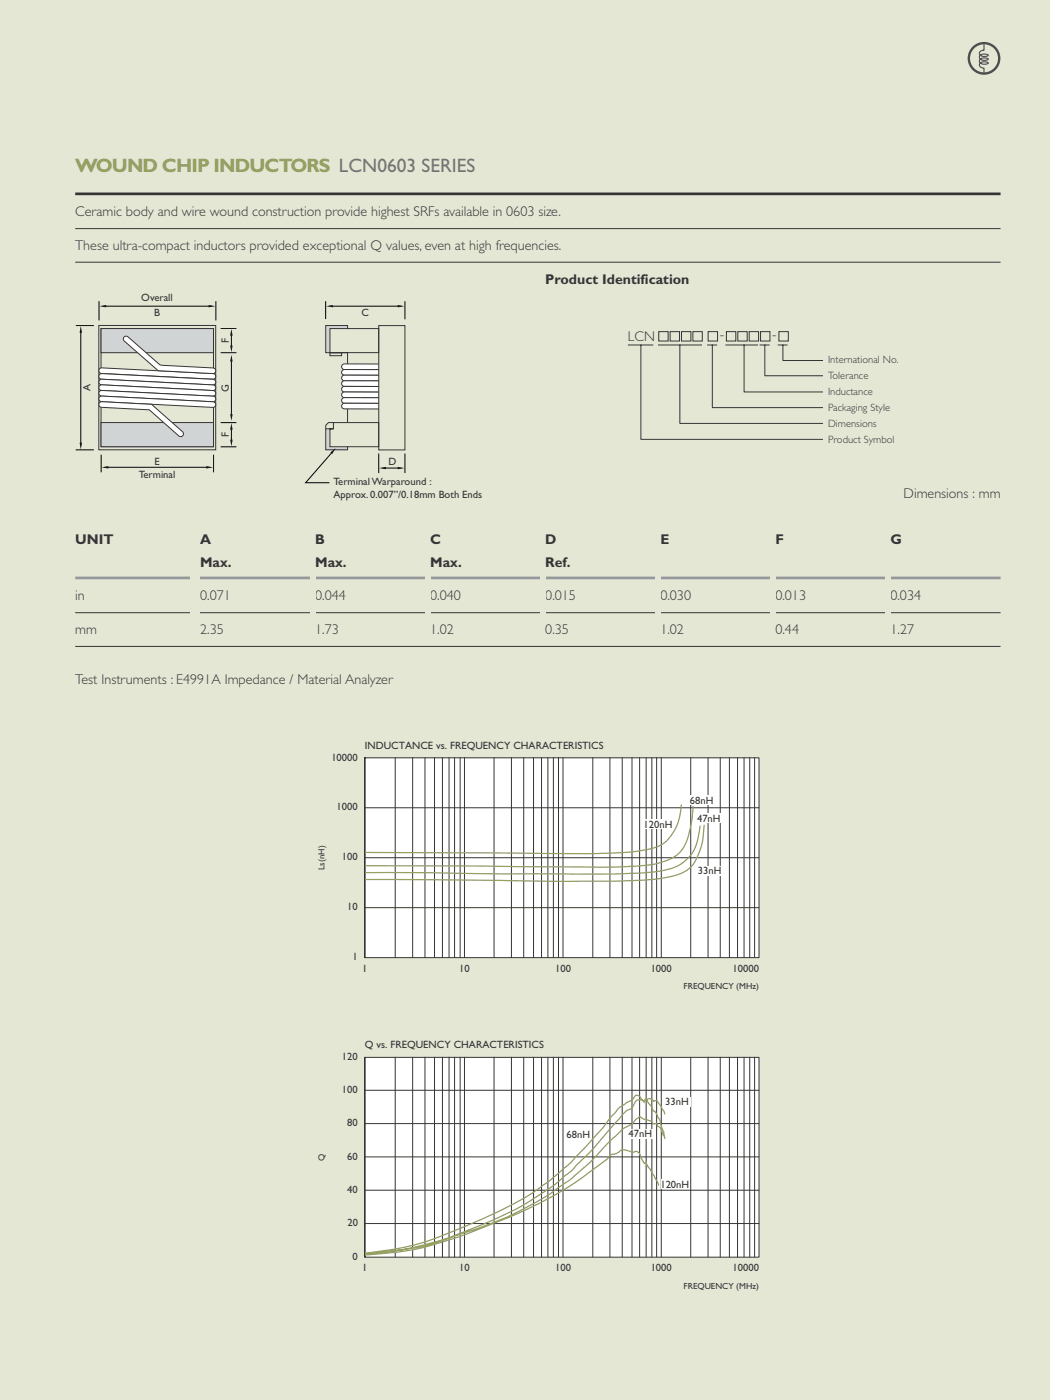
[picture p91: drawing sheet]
<svg xmlns="http://www.w3.org/2000/svg" width="210mm" height="280mm" viewBox="0 0 210 280" stroke-linecap="round" stroke-linejoin="round" font-family="sans-serif">
<defs><g id="words">
<text font-size="3.9" fill="#96a05f" x="15" y="34.4">WOUND CHIP INDUCTORS LCN0603 SERIES</text>
<g font-size="2.8" fill="#373436">
<text x="15" y="43.3">Ceramic body and wire wound construction provide highest SRFs available in 0603 size.</text>
<text x="15" y="50">These ultra-compact inductors provided exceptional Q values, even at high frequencies.</text>
<text x="109" y="56.7">Product Identification</text>
<text x="125.5" y="68.3">LCN</text>
<text x="143.9" y="67.9">-</text>
<text x="154.4" y="67.9">-</text>
<text x="180.6" y="99.7">Dimensions : mm</text>
<text x="15" y="108.9">UNIT</text>
<text x="40" y="108.9">A</text>
<text x="40" y="113.4">Max.</text>
<text x="63" y="113.4">Max.</text>
<text x="63" y="108.9">B</text>
<text x="86" y="113.4">Max.</text>
<text x="86" y="108.9">C</text>
<text x="109" y="113.4">Ref.</text>
<text x="109" y="108.9">D</text>
<text x="132" y="108.9">E</text>
<text x="155" y="108.9">F</text>
<text x="178" y="108.9">G</text>
<text x="15" y="120.1">in</text>
<text x="40" y="120.1">0.071</text>
<text x="63" y="120.1">0.044</text>
<text x="86" y="120.1">0.040</text>
<text x="109" y="120.1">0.015</text>
<text x="132" y="120.1">0.030</text>
<text x="155" y="120.1">0.013</text>
<text x="178" y="120.1">0.034</text>
<text x="15" y="126.9">mm</text>
<text x="40" y="126.9">2.35</text>
<text x="63" y="126.9">1.73</text>
<text x="86" y="126.9">1.02</text>
<text x="109" y="126.9">0.35</text>
<text x="132" y="126.9">1.02</text>
<text x="155" y="126.9">0.44</text>
<text x="178" y="126.9">1.27</text>
<text x="15" y="136.8">Test Instruments : E4991A Impedance / Material Analyzer</text>
</g>
<g font-size="2.1" fill="#373436">
<text x="28.3" y="60.2">Overall</text>
<text x="30.8" y="63.3">B</text>
<text x="72.3" y="63.3">C</text>
<text x="45.7" y="68.7" transform="rotate(-90 45.7 68.7)">F</text>
<text x="165.5" y="72.7">International No.</text>
<text x="165.5" y="75.9">Tolerance</text>
<text x="18.1" y="78.3" transform="rotate(-90 18.1 78.3)">A</text>
<text x="45.7" y="78.4" transform="rotate(-90 45.7 78.4)">G</text>
<text x="165.5" y="79">Inductance</text>
<text x="165.5" y="82.2">Packaging Style</text>
<text x="45.7" y="87.4" transform="rotate(-90 45.7 87.4)">F</text>
<text x="165.5" y="85.4">Dimensions</text>
<text x="165.5" y="88.6">Product Symbol</text>
<text x="27.7" y="95.6">Terminal</text>
<text x="30.9" y="93">E</text>
<text x="77.7" y="93.1">D</text>
<text x="66.7" y="97.1">Terminal Warparound :</text>
<text x="66.7" y="99.7">Approx. 0.007”/0.18mm Both Ends</text>
<text x="72.9" y="149.9">INDUCTANCE vs. FREQUENCY CHARACTERISTICS</text>
<text x="66.2" y="152.2">10000</text>
<text x="137.9" y="160.8">68nH</text>
<text x="67.3" y="162.2">1000</text>
<text x="128.7" y="165.6">120nH</text>
<text x="139.3" y="164.4">47nH</text>
<text x="68.4" y="172.1">100</text>
<text x="139.5" y="174.9">33nH</text>
<text x="69.4" y="182.1">10</text>
<text x="70.5" y="192.1">1</text>
<text x="72.4" y="194.4">1</text>
<text x="91.8" y="194.4">10</text>
<text x="111" y="194.4">100</text>
<text x="130.1" y="194.4">1000</text>
<text x="146.4" y="194.4">10000</text>
<text x="72.9" y="209.7">Q vs. FREQUENCY CHARACTERISTICS</text>
<text x="68.4" y="212.1">120</text>
<text x="68.4" y="218.7">100</text>
<text x="133" y="221.1">33nH</text>
<text x="69.4" y="225.2">80</text>
<text x="113.3" y="227.8">68nH</text>
<text x="125.6" y="227.6">47nH</text>
<text x="69.4" y="232">60</text>
<text x="69.4" y="238.6">40</text>
<text x="132" y="237.6">120nH</text>
<text x="69.5" y="245.3">20</text>
<text x="70.5" y="252">0</text>
<text x="72.4" y="254.3">1</text>
<text x="91.8" y="254.3">10</text>
<text x="111" y="254.3">100</text>
<text x="130.1" y="254.3">1000</text>
<text x="146.4" y="254.3">10000</text>
</g>
<g font-size="1.8" fill="#373436">
<text x="64.9" y="174" transform="rotate(-90 64.9 174)">Ls(nH)</text>
<text x="136.7" y="197.9">FREQUENCY (MHz)</text>
<text x="64.9" y="232.3" transform="rotate(-90 64.9 232.3)">Q</text>
<text x="136.7" y="257.8">FREQUENCY (MHz)</text>
</g>
</g></defs>
<path d="M.1 .1h209.8v280h-209.8z" fill="#e4e7d4"/>
<circle cx="196.7" cy="11.7" r="3" fill="none" stroke="#4d4d4d" stroke-width=".48"/>
<path d="M196.7 8.7v1.3a.72 .72 0 0 0-.8 .9 1.35 1.35 0 0 0 1.7 .2 1.21 1.21 0 0 0-1.8 .3 1.2 1.2 0 0 0 1.8 .4 1.21 1.21 0 0 0-1.8 .4 1.2 1.2 0 0 0 1.8 .4 1.21 1.21 0 0 0-1.8 .4 .82 .82 0 0 0 .9 .6v1.1" fill="none" stroke="#4d4d4d" stroke-width=".22"/>
<path d="M15 38.8h185" fill="none" stroke="#373436" stroke-width=".54"/>
<path d="M15 45.7h185M15 52.5h185M19.8 65.1h23.3v24.9h-23.3zM20.2 65.7h22.5v23.7h-22.5zM15 122.6h185M15 129.3h185" fill="none" stroke="#373436" stroke-width=".2"/>
<path d="M15 115.6h185" fill="none" stroke="#95989c" stroke-width=".54"/>
<g fill="#d0d4d4" stroke="#373436" stroke-width=".2">
<path d="M20.2 65.7h22.5v4.9h-22.5z"/>
<path d="M20.2 84.5h22.5v4.9h-22.5z"/>
</g>
<path d="M19.9 73.9l.5-.3 22.2 1.1a.56 .56 0 0 1 .5 .6 .56 .56 0 0 1-.6 .6l-22.2-1.2a.56 .56 0 0 1-.4-.8z" fill="#fff"/>
<path d="M19.9 73.9l.5-.3 22.2 1.1a.56 .56 0 0 1 .5 .6 .56 .56 0 0 1-.6 .6l-22.2-1.2a.56 .56 0 0 1-.4-.8z" fill="none" stroke="#373436" stroke-width=".2"/>
<path d="M24.8 67.4l.5-.1 .3 .1 6.4 5.6 10.6 .6a.56 .56 0 0 1 .5 .6 .56 .56 0 0 1-.6 .5l-10.9-.5-6.8-6-.1-.2z" fill="#fff"/>
<path d="M24.8 67.4l.5-.1 .3 .1 6.4 5.6 10.6 .6a.56 .56 0 0 1 .5 .6 .56 .56 0 0 1-.6 .5l-10.9-.5-6.8-6-.1-.2z" fill="none" stroke="#373436" stroke-width=".2"/>
<path d="M19.9 75l.5-.3 22.2 1.2a.56 .56 0 0 1 .5 .6 .56 .56 0 0 1-.6 .5l-22.2-1.1a.56 .56 0 0 1-.4-.9z" fill="#fff"/>
<path d="M19.9 75l.5-.3 22.2 1.2a.56 .56 0 0 1 .5 .6 .56 .56 0 0 1-.6 .5l-22.2-1.1a.56 .56 0 0 1-.4-.9z" fill="none" stroke="#373436" stroke-width=".2"/>
<path d="M19.9 76.1l.5-.2 22.2 1.1a.56 .56 0 0 1 .5 .6 .56 .56 0 0 1-.6 .5l-22.2-1.1a.56 .56 0 0 1-.4-.9z" fill="#fff"/>
<path d="M19.9 76.1l.5-.2 22.2 1.1a.56 .56 0 0 1 .5 .6 .56 .56 0 0 1-.6 .5l-22.2-1.1a.56 .56 0 0 1-.4-.9z" fill="none" stroke="#373436" stroke-width=".2"/>
<path d="M19.9 77.3l.5-.3 22.2 1.1a.56 .56 0 0 1 .5 .6 .56 .56 0 0 1-.6 .6l-22.2-1.2a.56 .56 0 0 1-.4-.8z" fill="#fff"/>
<path d="M19.9 77.3l.5-.3 22.2 1.1a.56 .56 0 0 1 .5 .6 .56 .56 0 0 1-.6 .6l-22.2-1.2a.56 .56 0 0 1-.4-.8z" fill="none" stroke="#373436" stroke-width=".2"/>
<path d="M19.9 78.4l.5-.3 22.2 1.2a.56 .56 0 0 1 .5 .6 .56 .56 0 0 1-.6 .5l-22.2-1.2a.56 .56 0 0 1-.4-.8z" fill="#fff"/>
<path d="M19.9 78.4l.5-.3 22.2 1.2a.56 .56 0 0 1 .5 .6 .56 .56 0 0 1-.6 .5l-22.2-1.2a.56 .56 0 0 1-.4-.8z" fill="none" stroke="#373436" stroke-width=".2"/>
<path d="M19.9 79.5l.5-.3 22.2 1.2a.56 .56 0 0 1 .5 .6 .56 .56 0 0 1-.6 .5l-22.2-1.1a.56 .56 0 0 1-.4-.9z" fill="#fff"/>
<path d="M19.9 79.5l.5-.3 22.2 1.2a.56 .56 0 0 1 .5 .6 .56 .56 0 0 1-.6 .5l-22.2-1.1a.56 .56 0 0 1-.4-.9z" fill="none" stroke="#373436" stroke-width=".2"/>
<path d="M19.9 80.6l.5-.2 9.9 .5 6.2 5.5a.56 .56 0 0 1 0 .8 .56 .56 0 0 1-.8 0l-5.9-5.2-9.5-.5a.56 .56 0 0 1-.4-.9z" fill="#fff"/>
<path d="M19.9 80.6l.5-.2 9.9 .5 6.2 5.5a.56 .56 0 0 1 0 .8 .56 .56 0 0 1-.8 0l-5.9-5.2-9.5-.5a.56 .56 0 0 1-.4-.9z" fill="none" stroke="#373436" stroke-width=".2"/>
<g fill="none" stroke="#000" stroke-width=".2">
<path d="M15.2 65.1h3.6M16.2 66.3v22.3M19.8 60.3v3.8M21.2 61.3h20.8M43.2 60.3v3.8M44.1 70.6h3.2M44.1 65.7h3.2M46.3 66.7v2.5M46.3 72.1v10.8M15.1 90h3.7M20.2 91v3.5M21.6 93.5h19.9"/>
<path d="M42.7 91v3.5M44.1 89.4h3.2M44.1 84.6h3.2M46.3 85.6v2.4"/>
</g>
<path d="M16.2 65.2l.2 1.4h-.5zM19.9 61.3l1.3-.3v.5zM41.7 61l1.3 .3-1.3 .2zM46.3 71l.2 1.3h-.5zM46 69.1h.5l-.2 1.4zM46.3 65.8l.2 1.4h-.5zM15.9 88.6h.5l-.2 1.3zM20.3 93.5l1.4-.2v.4zM41.3 93.3l1.3 .2-1.3 .2zM46 82.9h.5l-.2 1.3zM46 88h.5l-.2 1.3zM46.3 84.7l.2 1.3h-.5z" fill="#000"/>
<g fill="#d0d4d4" stroke="#373436" stroke-width=".2">
<path d="M65.1 85.8h1.6h-.7v3.6h3.5v.6h-4.4z"/>
<path d="M65.1 65.1h4.4v.6h-3.5v4.9h3.5h-4.4z"/>
</g>
<path d="M69.5 65.7h6.2v4.9h-6.2M66.7 85.8v-1.2h9v4.8h-6.2" fill="none" stroke="#373436" stroke-width=".2"/>
<path d="M68.4 73.1l.5-.3h6.8v1.2l-6.8-.1a.56 .56 0 0 1-.5-.8z" fill="#fff"/>
<path d="M75.7 72.8h-6.8a.56 .56 0 0 0-.6 .6 .56 .56 0 0 0 .6 .5l6.8 .1" fill="none" stroke="#373436" stroke-width=".2"/>
<path d="M68.4 74.2l.5-.3 6.8 .1v1.1h-6.8a.56 .56 0 0 1-.5-.9z" fill="#fff"/>
<path d="M75.7 74l-6.8-.1a.56 .56 0 0 0-.6 .6 .56 .56 0 0 0 .6 .6h6.8" fill="none" stroke="#373436" stroke-width=".2"/>
<path d="M68.4 75.3l.5-.2h6.8v1.1h-6.8a.56 .56 0 0 1-.5-.9z" fill="#fff"/>
<path d="M75.7 75.1h-6.8a.56 .56 0 0 0-.6 .5 .56 .56 0 0 0 .6 .6h6.8" fill="none" stroke="#373436" stroke-width=".2"/>
<path d="M68.4 76.5l.5-.3h6.8v1.1h-6.8a.56 .56 0 0 1-.5-.8z" fill="#fff"/>
<path d="M75.7 76.2h-6.8a.56 .56 0 0 0-.6 .5 .56 .56 0 0 0 .6 .6h6.8" fill="none" stroke="#373436" stroke-width=".2"/>
<path d="M68.4 77.6l.5-.3h6.8v1.2l-6.8-.1a.56 .56 0 0 1-.5-.8z" fill="#fff"/>
<path d="M75.7 77.3h-6.8a.56 .56 0 0 0-.6 .6 .56 .56 0 0 0 .6 .5l6.8 .1" fill="none" stroke="#373436" stroke-width=".2"/>
<path d="M68.4 78.7l.5-.3 6.8 .1v1.1h-6.8a.56 .56 0 0 1-.5-.9z" fill="#fff"/>
<path d="M75.7 78.5l-6.8-.1a.56 .56 0 0 0-.6 .6 .56 .56 0 0 0 .6 .6h6.8" fill="none" stroke="#373436" stroke-width=".2"/>
<path d="M68.4 79.8l.5-.2h6.8v1.1h-6.8a.56 .56 0 0 1-.5-.9z" fill="#fff"/>
<path d="M75.7 79.6h-6.8a.56 .56 0 0 0-.6 .5 .56 .56 0 0 0 .6 .6h6.8" fill="none" stroke="#373436" stroke-width=".2"/>
<path d="M68.4 81l.5-.3h6.8v1.1h-6.8a.56 .56 0 0 1-.5-.8z" fill="#fff"/>
<g fill="none" stroke="#373436" stroke-width=".2">
<path d="M66 70.6h2.3v.6h-2.3zM69.5 70.5v2.3M75.7 65.1h5.2v24.9h-5.2zM125.5 69h5.1M128.1 69v18.8M131.5 69h8.8M131.7 66.4h1.9v1.8h-1.9zM134 66.4h1.8v1.8h-1.8zM135.9 69v15.7M136.2 66.4h1.9v1.8h-1.9zM138.5 66.4h1.9v1.8h-1.9zM141.4 69h2"/>
<path d="M141.6 66.4h1.8v1.8h-1.8zM142.4 69v12.5M145 69h6.5M145.2 66.4h1.9v1.8h-1.9zM147.5 66.4h1.9v1.8h-1.9zM148.7 78.4h15.8M148.7 69v9.4M149.8 66.4h1.8v1.8h-1.8zM151.9 69h2M152 66.4h1.9v1.8h-1.9zM152.8 75.2h11.7M152.9 69v6.1"/>
<path d="M155.5 69h1.9M155.7 66.4h1.9v1.8h-1.9zM156.5 72.1h8M156.5 69v3.1M66.6 84.5h-.9l-.6 .6v.7M69.5 81.9v2.6M75.7 80.7h-6.8a.56 .56 0 0 0-.6 .5 .56 .56 0 0 0 .6 .6h6.8M128.1 87.9h36.4M135.8 84.7h28.7M142.3 81.6h22.2"/>
</g>
<path d="M65.1 60.3v3.5M66.5 61.3h13.3M81 60.3v3.6M66.4 90.5l-5.3 6.1h4.8M75.7 90.7v4M77.1 93.6h2.7M81 90.7v3.9" fill="none" stroke="#000" stroke-width=".2"/>
<path d="M65.2 61.3l1.3-.3v.5zM79.5 61l1.3 .3-1.3 .2zM66.1 90.5l1-.8-.7 1.1zM75.8 93.6l1.3-.2v.5zM79.5 93.4l1.3 .2-1.3 .3z" fill="#000"/>
<g fill="#e4e7d4">
<path d="M38 114.5h2v9h-2z"/>
<path d="M62 114.5h1v9h-1z"/>
<path d="M85 114.5h1v9h-1z"/>
<path d="M108 114.5h1v9h-1z"/>
<path d="M131 114.5h1v9h-1z"/>
<path d="M154 114.5h1v9h-1z"/>
<path d="M177 114.5h1v9h-1z"/>
</g>
<path d="M72.9 151.6h78.8v40h-78.8z" fill="#fff"/>
<g fill="none" stroke="#373436" stroke-width=".2">
<path d="M72.9 151.6h78.8v40h-78.8v-40v40M79 151.6v40M82.5 151.6v40M85 151.6v40M86.9 151.6v40M88.4 151.6v40M89.8 151.6v40M90.9 151.6v40M92 151.6v40M92.9 151.6v40M98.8 151.6v40M102.2 151.6v40"/>
<path d="M104.7 151.6v40M106.7 151.6v40M108.3 151.6v40M109.5 151.6v40M110.6 151.6v40M111.6 151.6v40M112.6 151.6v40M118.5 151.6v40M121.9 151.6v40M124.4 151.6v40M126.3 151.6v40M127.9 151.6v40"/>
<path d="M129.2 151.6v40M130.3 151.6v40M131.3 151.6v40M132.2 151.6v40M138.1 151.6v40M141.5 151.6v40M144 151.6v40M145.8 151.6v40M147.4 151.6v40M148.7 151.6v40M149.9 151.6v40M150.9 151.6v40"/>
<path d="M72.9 171.6h78.8M72.9 161.6h78.8M72.9 181.6h78.8"/>
</g>
<path d="M136.2 161a9.9 9.9 0 0 1-3.9 8 22.1 22.1 0 0 1-7.7 1.6 703.3 703.3 0 0 1-31.8 0h-19.8M138.5 161.3a20.5 20.5 0 0 1-1.9 8.3 8 8 0 0 1-5.2 3.2 78.3 78.3 0 0 1-13.8 .7l-44.6-.3M140 165.2a9.9 9.9 0 0 1-3 7 10.9 10.9 0 0 1-6.2 2.3 329.7 329.7 0 0 1-25.7 .3l-32.1-.2M140.8 165a15.3 15.3 0 0 1-.7 4.6 7.2 7.2 0 0 1-3.8 5.1 34.8 34.8 0 0 1-12 1.6h-12.5l-38.8-.3" fill="none" stroke="#96a05f" stroke-width=".25"/>
<g fill="#fff">
<path d="M128.6 163.9h6v2h-6z"/>
<path d="M137.3 159.1h6v2h-6z"/>
<path d="M138.7 162.7h6v2h-6z"/>
<path d="M138.9 173.2h5.6v2h-5.6z"/>
<path d="M72.9 211.6h78.8v39.9h-78.8z"/>
</g>
<g fill="none" stroke="#373436" stroke-width=".2">
<path d="M72.9 218.1h78.8M72.9 211.6h78.8v39.9h-78.8v-39.9v39.9M79 211.5v40M82.5 211.5v40M85 211.5v40M86.9 211.5v40M88.4 211.5v40M89.8 211.5v40M90.9 211.5v40M92 211.5v40M92.9 211.5v40M98.8 211.5v40"/>
<path d="M102.2 211.5v40M104.7 211.5v40M106.7 211.5v40M108.3 211.5v40M109.5 211.5v40M110.6 211.5v40M111.6 211.5v40M112.6 211.5v40M118.5 211.5v40M121.9 211.5v40M124.4 211.5v40M126.3 211.5v40"/>
<path d="M127.9 211.5v40M129.2 211.5v40M130.3 211.5v40M131.3 211.5v40M132.2 211.5v40M138.1 211.5v40M141.5 211.5v40M144 211.5v40M145.8 211.5v40M147.4 211.5v40M148.7 211.5v40M149.9 211.5v40"/>
<path d="M150.9 211.5v40M72.9 238.1h78.8M72.9 224.8h78.8M72.9 231.5h78.8M72.9 244.8h78.8"/>
</g>
<path d="M131.7 237.2l-1.7-3.3-.9-1.3-.3 .2-.7-1.2a1.14 1.14 0 0 0-1.7-1 3.9 3.9 0 0 0-2.3-.5l-.6 .5-.8 .3a2.29 2.29 0 0 0-1.5 1.1 84.2 84.2 0 0 1-25.4 13.9l-1.8 .7a60.8 60.8 0 0 1-20.8 4.5h-.2M132.7 227.3l-.4-1a.98 .98 0 0 0-.7-.9l-.3-.6h-.7a2.77 2.77 0 0 0-2-.9l-.8-.5-.7 .6a3.7 3.7 0 0 1-2.3 1.7 67.1 67.1 0 0 0-7 7 61.9 61.9 0 0 1-16.8 11l-7.6 2.8a56.7 56.7 0 0 1-17.6 4.2l-2.8 .3M132.9 223l-.2-.7-1.1-1.6a.58 .58 0 0 0-1-.4l-.1-.2a1.16 1.16 0 0 0-1.6 0l-.3 .1a1.33 1.33 0 0 0-2 1 2.5 2.5 0 0 1-1.4 1.1l-1.1 1.1a107.2 107.2 0 0 1-8.9 9.7l-.4 .6a60.4 60.4 0 0 1-18.6 11.4 65.5 65.5 0 0 1-23.2 5.8M133 227.9l-.3-1.5-.4-.9a7.1 7.1 0 0 0-1.3-3.1l-.5-.1a2.23 2.23 0 0 0-.9-1.6l-.3-.8-.4 .2-.1 .4a2.6 2.6 0 0 0-1.5-1.4l-.2 .1a2.95 2.95 0 0 1-1.9 1.5l-.3 .2a5.2 5.2 0 0 0-2.2 2 117.9 117.9 0 0 1-8.2 9.3l-1.1 1.1a58.2 58.2 0 0 1-17.8 10.9l-1.3 .6a72.4 72.4 0 0 1-14 4.9l-7.3 1" fill="none" stroke="#96a05f" stroke-width=".25"/>
<g fill="#fff">
<path d="M113.1 226.6h4.3v1.4h-4.3z"/>
<path d="M132.3 235.9h5.6v2h-5.6z"/>
<path d="M112.9 226.1h5.1v1.9h-5.1z"/>
<path d="M125 225.9h6v1.9h-6z"/>
<path d="M132.3 219.4h5.7v2h-5.7z"/>
</g>
<use href="#words"/>
</svg>
